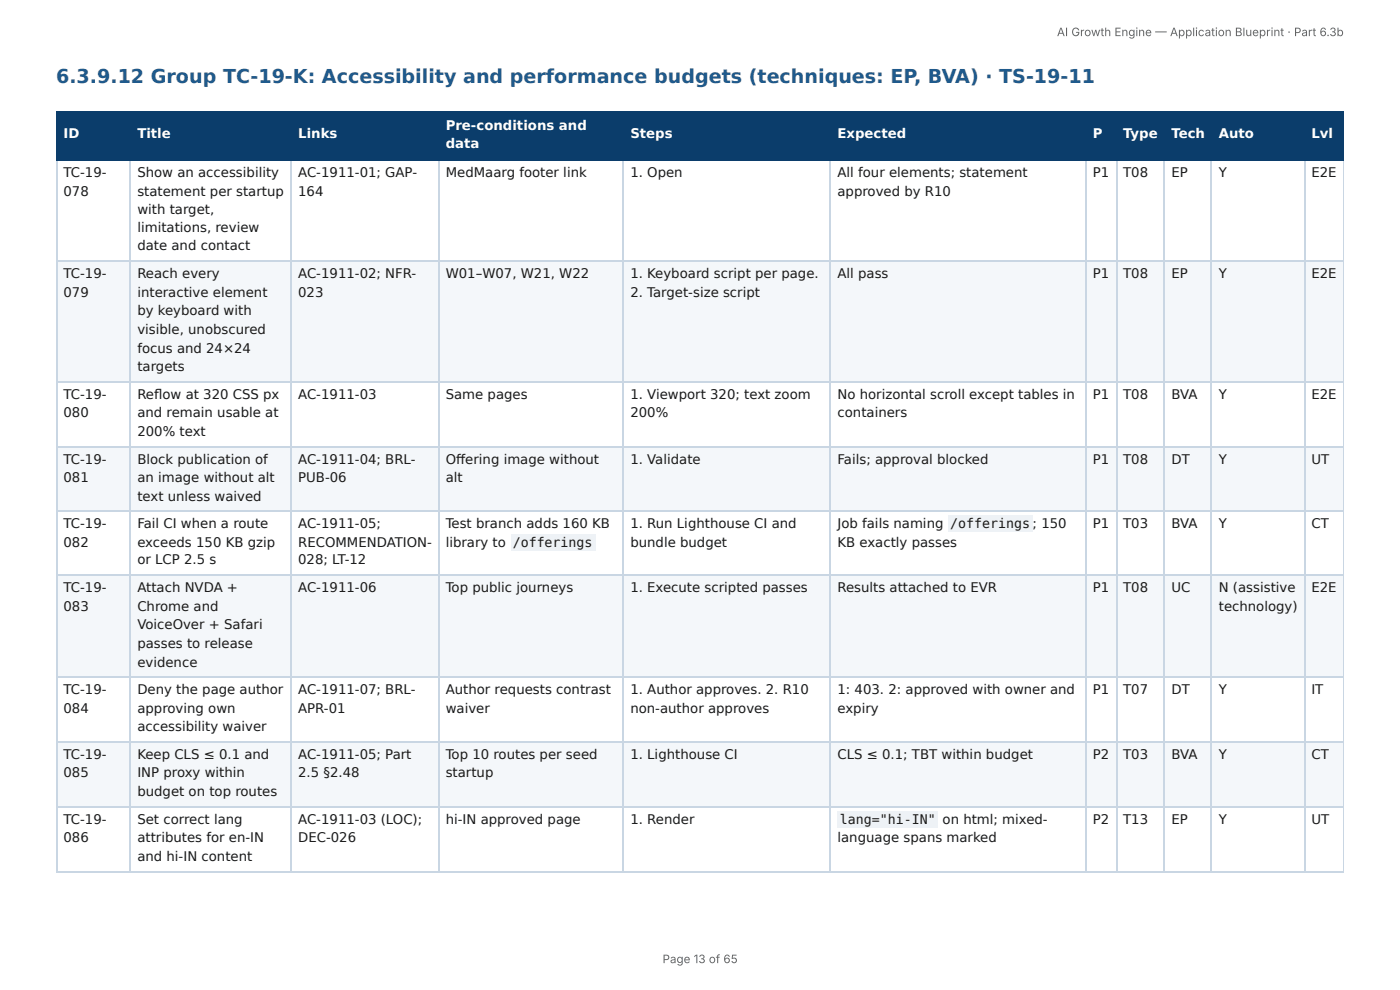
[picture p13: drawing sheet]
<svg xmlns="http://www.w3.org/2000/svg" width="297mm" height="210mm" viewBox="0 0 297 210" stroke-linecap="round" stroke-linejoin="round" font-family="sans-serif">
<defs><g id="words">
<text font-size="4.1" fill="#1f5a8c" x="11.9" y="17.7">6.3.9.12 Group TC-19-K: Accessibility and performance budgets (techniques: EP, BVA) · TS-19-11</text>
<g font-size="2.8" fill="#fff">
<text x="13.5" y="29.4">ID</text>
<text x="29.2" y="29.4">Title</text>
<text x="63.3" y="29.4">Links</text>
<text x="94.7" y="27.5">Pre-conditions and</text>
<text x="133.9" y="29.4">Steps</text>
<text x="177.9" y="29.4">Expected</text>
<text x="232.1" y="29.4">P</text>
<text x="238.5" y="29.4">Type</text>
<text x="248.8" y="29.4">Tech</text>
<text x="258.9" y="29.4">Auto</text>
<text x="278.5" y="29.4">Lvl</text>
<text x="94.7" y="31.5">data</text>
</g>
<g font-size="2.8" fill="#1a1a1a">
<text x="13.5" y="37.6">TC-19-</text>
<text x="13.5" y="41.5">078</text>
<text x="29.2" y="37.6">Show an accessibility</text>
<text x="29.2" y="41.5">statement per startup</text>
<text x="63.3" y="37.6">AC-1911-01; GAP-</text>
<text x="63.3" y="41.5">164</text>
<text x="94.7" y="37.6">MedMaarg footer link</text>
<text x="133.9" y="37.6">1. Open</text>
<text x="177.9" y="37.6">All four elements; statement</text>
<text x="177.9" y="41.5">approved by R10</text>
<text x="232.1" y="37.6">P1</text>
<text x="238.5" y="37.6">T08</text>
<text x="248.8" y="37.6">EP</text>
<text x="258.9" y="37.6">Y</text>
<text x="278.5" y="37.6">E2E</text>
<text x="29.2" y="45.5">with target,</text>
<text x="29.2" y="49.2">limitations, review</text>
<text x="29.2" y="53.2">date and contact</text>
<text x="13.5" y="59">TC-19-</text>
<text x="29.2" y="59">Reach every</text>
<text x="63.3" y="59">AC-1911-02; NFR-</text>
<text x="94.7" y="59">W01–W07, W21, W22</text>
<text x="133.9" y="59">1. Keyboard script per page.</text>
<text x="177.9" y="59">All pass</text>
<text x="232.1" y="59">P1</text>
<text x="238.5" y="59">T08</text>
<text x="248.8" y="59">EP</text>
<text x="258.9" y="59">Y</text>
<text x="278.5" y="59">E2E</text>
<text x="13.5" y="63">079</text>
<text x="29.2" y="63">interactive element</text>
<text x="63.3" y="63">023</text>
<text x="133.9" y="63">2. Target-size script</text>
<text x="29.2" y="66.9">by keyboard with</text>
<text x="29.2" y="70.9">visible, unobscured</text>
<text x="29.2" y="74.9">focus and 24×24</text>
<text x="29.2" y="78.8">targets</text>
<text x="13.5" y="84.7">TC-19-</text>
<text x="13.5" y="88.6">080</text>
<text x="29.2" y="84.7">Refl ow at 320 CSS px</text>
<text x="29.2" y="88.6">and remain usable at</text>
<text x="63.3" y="84.7">AC-1911-03</text>
<text x="94.7" y="84.7">Same pages</text>
<text x="133.9" y="84.7">1. Viewport 320; text zoom</text>
<text x="133.9" y="88.6">200%</text>
<text x="177.9" y="84.7">No horizontal scroll except tables in</text>
<text x="177.9" y="88.6">containers</text>
<text x="232.1" y="84.7">P1</text>
<text x="238.5" y="84.7">T08</text>
<text x="248.8" y="84.7">BVA</text>
<text x="258.9" y="84.7">Y</text>
<text x="278.5" y="84.7">E2E</text>
<text x="29.2" y="92.6">200% text</text>
<text x="13.5" y="98.4">TC-19-</text>
<text x="29.2" y="98.4">Block publication of</text>
<text x="63.3" y="98.4">AC-1911-04; BRL-</text>
<text x="94.7" y="98.4">Off ering image without</text>
<text x="133.9" y="98.4">1. Validate</text>
<text x="177.9" y="98.4">Fails; approval blocked</text>
<text x="232.1" y="98.4">P1</text>
<text x="238.5" y="98.4">T08</text>
<text x="248.8" y="98.4">DT</text>
<text x="258.9" y="98.4">Y</text>
<text x="278.5" y="98.4">UT</text>
<text x="13.5" y="102.4">081</text>
<text x="29.2" y="102.4">an image without alt</text>
<text x="29.2" y="106.4">text unless waived</text>
<text x="63.3" y="102.4">PUB-06</text>
<text x="94.7" y="102.4">alt</text>
<text x="13.5" y="112.2">TC-19-</text>
<text x="29.2" y="112.2">Fail CI when a route</text>
<text x="63.3" y="112.2">AC-1911-05;</text>
<text x="94.7" y="112.2">Test branch adds 160 KB</text>
<text x="133.9" y="112.2">1. Run Lighthouse CI and</text>
<text x="177.9" y="112.2">Job fails naming</text>
<text x="201.8" y="112.2">/offerings ; 150</text>
<text x="232.1" y="112.2">P1</text>
<text x="238.5" y="112.2">T03</text>
<text x="248.8" y="112.2">BVA</text>
<text x="258.9" y="112.2">Y</text>
<text x="278.5" y="112.2">CT</text>
<text x="13.5" y="116.2">082</text>
<text x="29.2" y="116.2">exceeds 150 KB gzip</text>
<text x="29.2" y="119.9">or LCP 2.5 s</text>
<text x="63.3" y="116.2">RECOMMENDATION-</text>
<text x="63.3" y="119.9">028; LT-12</text>
<text x="94.7" y="116.2">library to</text>
<text x="108.9" y="116.2">/offerings</text>
<text x="133.9" y="116.2">bundle budget</text>
<text x="177.9" y="116.2">KB exactly passes</text>
<text x="13.5" y="125.7">TC-19-</text>
<text x="29.2" y="125.7">Attach NVDA +</text>
<text x="63.3" y="125.7">AC-1911-06</text>
<text x="94.7" y="125.7">Top public journeys</text>
<text x="133.9" y="125.7">1. Execute scripted passes</text>
<text x="177.9" y="125.7">Results attached to EVR</text>
<text x="232.1" y="125.7">P1</text>
<text x="238.5" y="125.7">T08</text>
<text x="248.8" y="125.7">UC</text>
<text x="258.9" y="125.7">N (assistive</text>
<text x="278.5" y="125.7">E2E</text>
<text x="13.5" y="129.6">083</text>
<text x="29.2" y="129.6">Chrome and</text>
<text x="258.9" y="129.6">technology)</text>
<text x="29.2" y="133.6">VoiceOver + Safari</text>
<text x="29.2" y="137.6">passes to release</text>
<text x="29.2" y="141.6">evidence</text>
<text x="13.5" y="147.4">TC-19-</text>
<text x="29.2" y="147.4">Deny the page author</text>
<text x="63.3" y="147.4">AC-1911-07; BRL-</text>
<text x="94.7" y="147.4">Author requests contrast</text>
<text x="133.9" y="147.4">1. Author approves. 2. R10</text>
<text x="177.9" y="147.4">1: 403. 2: approved with owner and</text>
<text x="232.1" y="147.4">P1</text>
<text x="238.5" y="147.4">T07</text>
<text x="248.8" y="147.4">DT</text>
<text x="258.9" y="147.4">Y</text>
<text x="278.5" y="147.4">IT</text>
<text x="13.5" y="151.3">084</text>
<text x="29.2" y="151.3">approving own</text>
<text x="29.2" y="155.3">accessibility waiver</text>
<text x="63.3" y="151.3">APR-01</text>
<text x="94.7" y="151.3">waiver</text>
<text x="133.9" y="151.3">non-author approves</text>
<text x="177.9" y="151.3">expiry</text>
<text x="13.5" y="161.1">TC-19-</text>
<text x="29.2" y="161.1">Keep CLS ≤ 0.1 and</text>
<text x="63.3" y="161.1">AC-1911-05; Part</text>
<text x="94.7" y="161.1">Top 10 routes per seed</text>
<text x="133.9" y="161.1">1. Lighthouse CI</text>
<text x="177.9" y="161.1">CLS ≤ 0.1; TBT within budget</text>
<text x="232.1" y="161.1">P2</text>
<text x="238.5" y="161.1">T03</text>
<text x="248.8" y="161.1">BVA</text>
<text x="258.9" y="161.1">Y</text>
<text x="278.5" y="161.1">CT</text>
<text x="13.5" y="165.1">085</text>
<text x="29.2" y="165.1">INP proxy within</text>
<text x="63.3" y="165.1">2.5 §2.48</text>
<text x="94.7" y="165.1">startup</text>
<text x="29.2" y="169.1">budget on top routes</text>
<text x="13.5" y="174.9">TC-19-</text>
<text x="13.5" y="178.9">086</text>
<text x="29.2" y="174.9">Set correct lang</text>
<text x="29.2" y="178.9">attributes for en-IN</text>
<text x="63.3" y="174.9">AC-1911-03 (LOC);</text>
<text x="63.3" y="178.9">DEC-026</text>
<text x="94.7" y="174.9">hi-IN approved page</text>
<text x="133.9" y="174.9">1. Render</text>
<text x="177.9" y="178.9">language spans marked</text>
<text x="178.4" y="174.9">lang=&quot;hi-IN&quot;</text>
<text x="200.2" y="174.9">on html; mixed-</text>
<text x="232.1" y="174.9">P2</text>
<text x="238.5" y="174.9">T13</text>
<text x="248.8" y="174.9">EP</text>
<text x="258.9" y="174.9">Y</text>
<text x="278.5" y="174.9">UT</text>
<text x="29.2" y="182.8">and hi-IN content</text>
</g>
<g font-size="2.5" fill="#666">
<text x="224.5" y="7.7">AI Growth Engine — Application Blueprint · Part 6.3b</text>
<text x="140.7" y="204.5">Page 13 of 65</text>
</g>
</g></defs>
<g fill="#0b3d6b">
<path d="M12.2 23.5h15.6v10.4h-15.6z"/>
<path d="M27.8 23.5h34.1v10.4h-34.1z"/>
<path d="M61.9 23.5h31.2v10.4h-31.2z"/>
<path d="M93.1 23.5h39.5v10.4h-39.5z"/>
<path d="M132.6 23.5h43.9v10.4h-43.9z"/>
<path d="M176.5 23.5h54.2v10.4h-54.2z"/>
<path d="M230.7 23.5h6.4v10.4h-6.4z"/>
<path d="M237.1 23.5h10.3v10.4h-10.3z"/>
<path d="M247.4 23.5h10v10.4h-10z"/>
<path d="M257.4 23.5h19.6v10.4h-19.6z"/>
<path d="M277 23.5h8.4v10.4h-8.4z"/>
</g>
<g fill="#f4f7fa">
<path d="M12.2 55.6h15.6v25.4h-15.6z"/>
<path d="M27.8 55.6h34.1v25.4h-34.1z"/>
<path d="M61.9 55.6h31.2v25.4h-31.2z"/>
<path d="M93.1 55.6h39.5v25.4h-39.5z"/>
<path d="M132.6 55.6h43.9v25.4h-43.9z"/>
<path d="M176.5 55.6h54.2v25.4h-54.2z"/>
<path d="M230.7 55.6h6.4v25.4h-6.4z"/>
<path d="M237.1 55.6h10.3v25.4h-10.3z"/>
<path d="M247.4 55.6h10v25.4h-10z"/>
<path d="M257.4 55.6h19.6v25.4h-19.6z"/>
<path d="M277 55.6h8.4v25.4h-8.4z"/>
<path d="M12.2 94.7h15.6v13.8h-15.6z"/>
<path d="M27.8 94.7h34.1v13.8h-34.1z"/>
<path d="M61.9 94.7h31.2v13.8h-31.2z"/>
<path d="M93.1 94.7h39.5v13.8h-39.5z"/>
<path d="M132.6 94.7h43.9v13.8h-43.9z"/>
<path d="M176.5 94.7h54.2v13.8h-54.2z"/>
<path d="M230.7 94.7h6.4v13.8h-6.4z"/>
<path d="M237.1 94.7h10.3v13.8h-10.3z"/>
<path d="M247.4 94.7h10v13.8h-10z"/>
<path d="M257.4 94.7h19.6v13.8h-19.6z"/>
<path d="M277 94.7h8.4v13.8h-8.4z"/>
<path d="M12.2 122.2h15.6v21.7h-15.6z"/>
<path d="M27.8 122.2h34.1v21.7h-34.1z"/>
<path d="M61.9 122.2h31.2v21.7h-31.2z"/>
<path d="M93.1 122.2h39.5v21.7h-39.5z"/>
<path d="M132.6 122.2h43.9v21.7h-43.9z"/>
<path d="M176.5 122.2h54.2v21.7h-54.2z"/>
<path d="M230.7 122.2h6.4v21.7h-6.4z"/>
<path d="M237.1 122.2h10.3v21.7h-10.3z"/>
<path d="M247.4 122.2h10v21.7h-10z"/>
<path d="M257.4 122.2h19.6v21.7h-19.6z"/>
<path d="M277 122.2h8.4v21.7h-8.4z"/>
<path d="M12.2 157.4h15.6v13.8h-15.6z"/>
<path d="M27.8 157.4h34.1v13.8h-34.1z"/>
<path d="M61.9 157.4h31.2v13.8h-31.2z"/>
<path d="M93.1 157.4h39.5v13.8h-39.5z"/>
<path d="M132.6 157.4h43.9v13.8h-43.9z"/>
<path d="M176.5 157.4h54.2v13.8h-54.2z"/>
<path d="M230.7 157.4h6.4v13.8h-6.4z"/>
<path d="M237.1 157.4h10.3v13.8h-10.3z"/>
<path d="M247.4 157.4h10v13.8h-10z"/>
<path d="M257.4 157.4h19.6v13.8h-19.6z"/>
<path d="M277 157.4h8.4v13.8h-8.4z"/>
</g>
<g fill="none" stroke="#0b3d6b" stroke-width=".26">
<path d="M11.9 23.7h273.5M11.9 34h273.5M12 23.5v10.6M27.6 23.5v10.6M61.8 23.5v10.6M93.3 23.5v10.6M132.4 23.5v10.6M176.3 23.5v10.6M230.6 23.5v10.6M237.2 23.5v10.6M247.3 23.5v10.6M257.3 23.5v10.6"/>
<path d="M277.2 23.5v10.6"/>
</g>
<path d="M285.3 23.5v10.6" fill="none" stroke="#0b3d6b" stroke-width=".21"/>
<g fill="none" stroke="#c9d6e3" stroke-width=".26">
<path d="M12 34.1v151.1M27.6 34.1v151.1M61.8 34.1v151.1M93.3 34.1v151.1M132.4 34.1v151.1M176.3 34.1v151.1M230.6 34.1v151.1M237.2 34.1v151.1M247.3 34.1v151.1M257.3 34.1v151.1M277.2 34.1v151.1M11.9 55.4h273.5"/>
<path d="M11.9 81.1h273.5M11.9 94.9h273.5M11.9 108.6h273.5M11.9 122.1h273.5M11.9 143.8h273.5M11.9 157.6h273.5M11.9 171.3h273.5M11.9 185.1h273.5"/>
</g>
<path d="M285.3 34.1v151.1" fill="none" stroke="#c9d6e3" stroke-width=".21"/>
<g fill="#eef2f6">
<path d="M108.5 113.5h18v3.4h-18z"/>
<path d="M201.3 109.5h18v3.5h-18z"/>
<path d="M177.8 172.2h21.4v3.5h-21.4z"/>
</g>
<use href="#words"/>
</svg>
